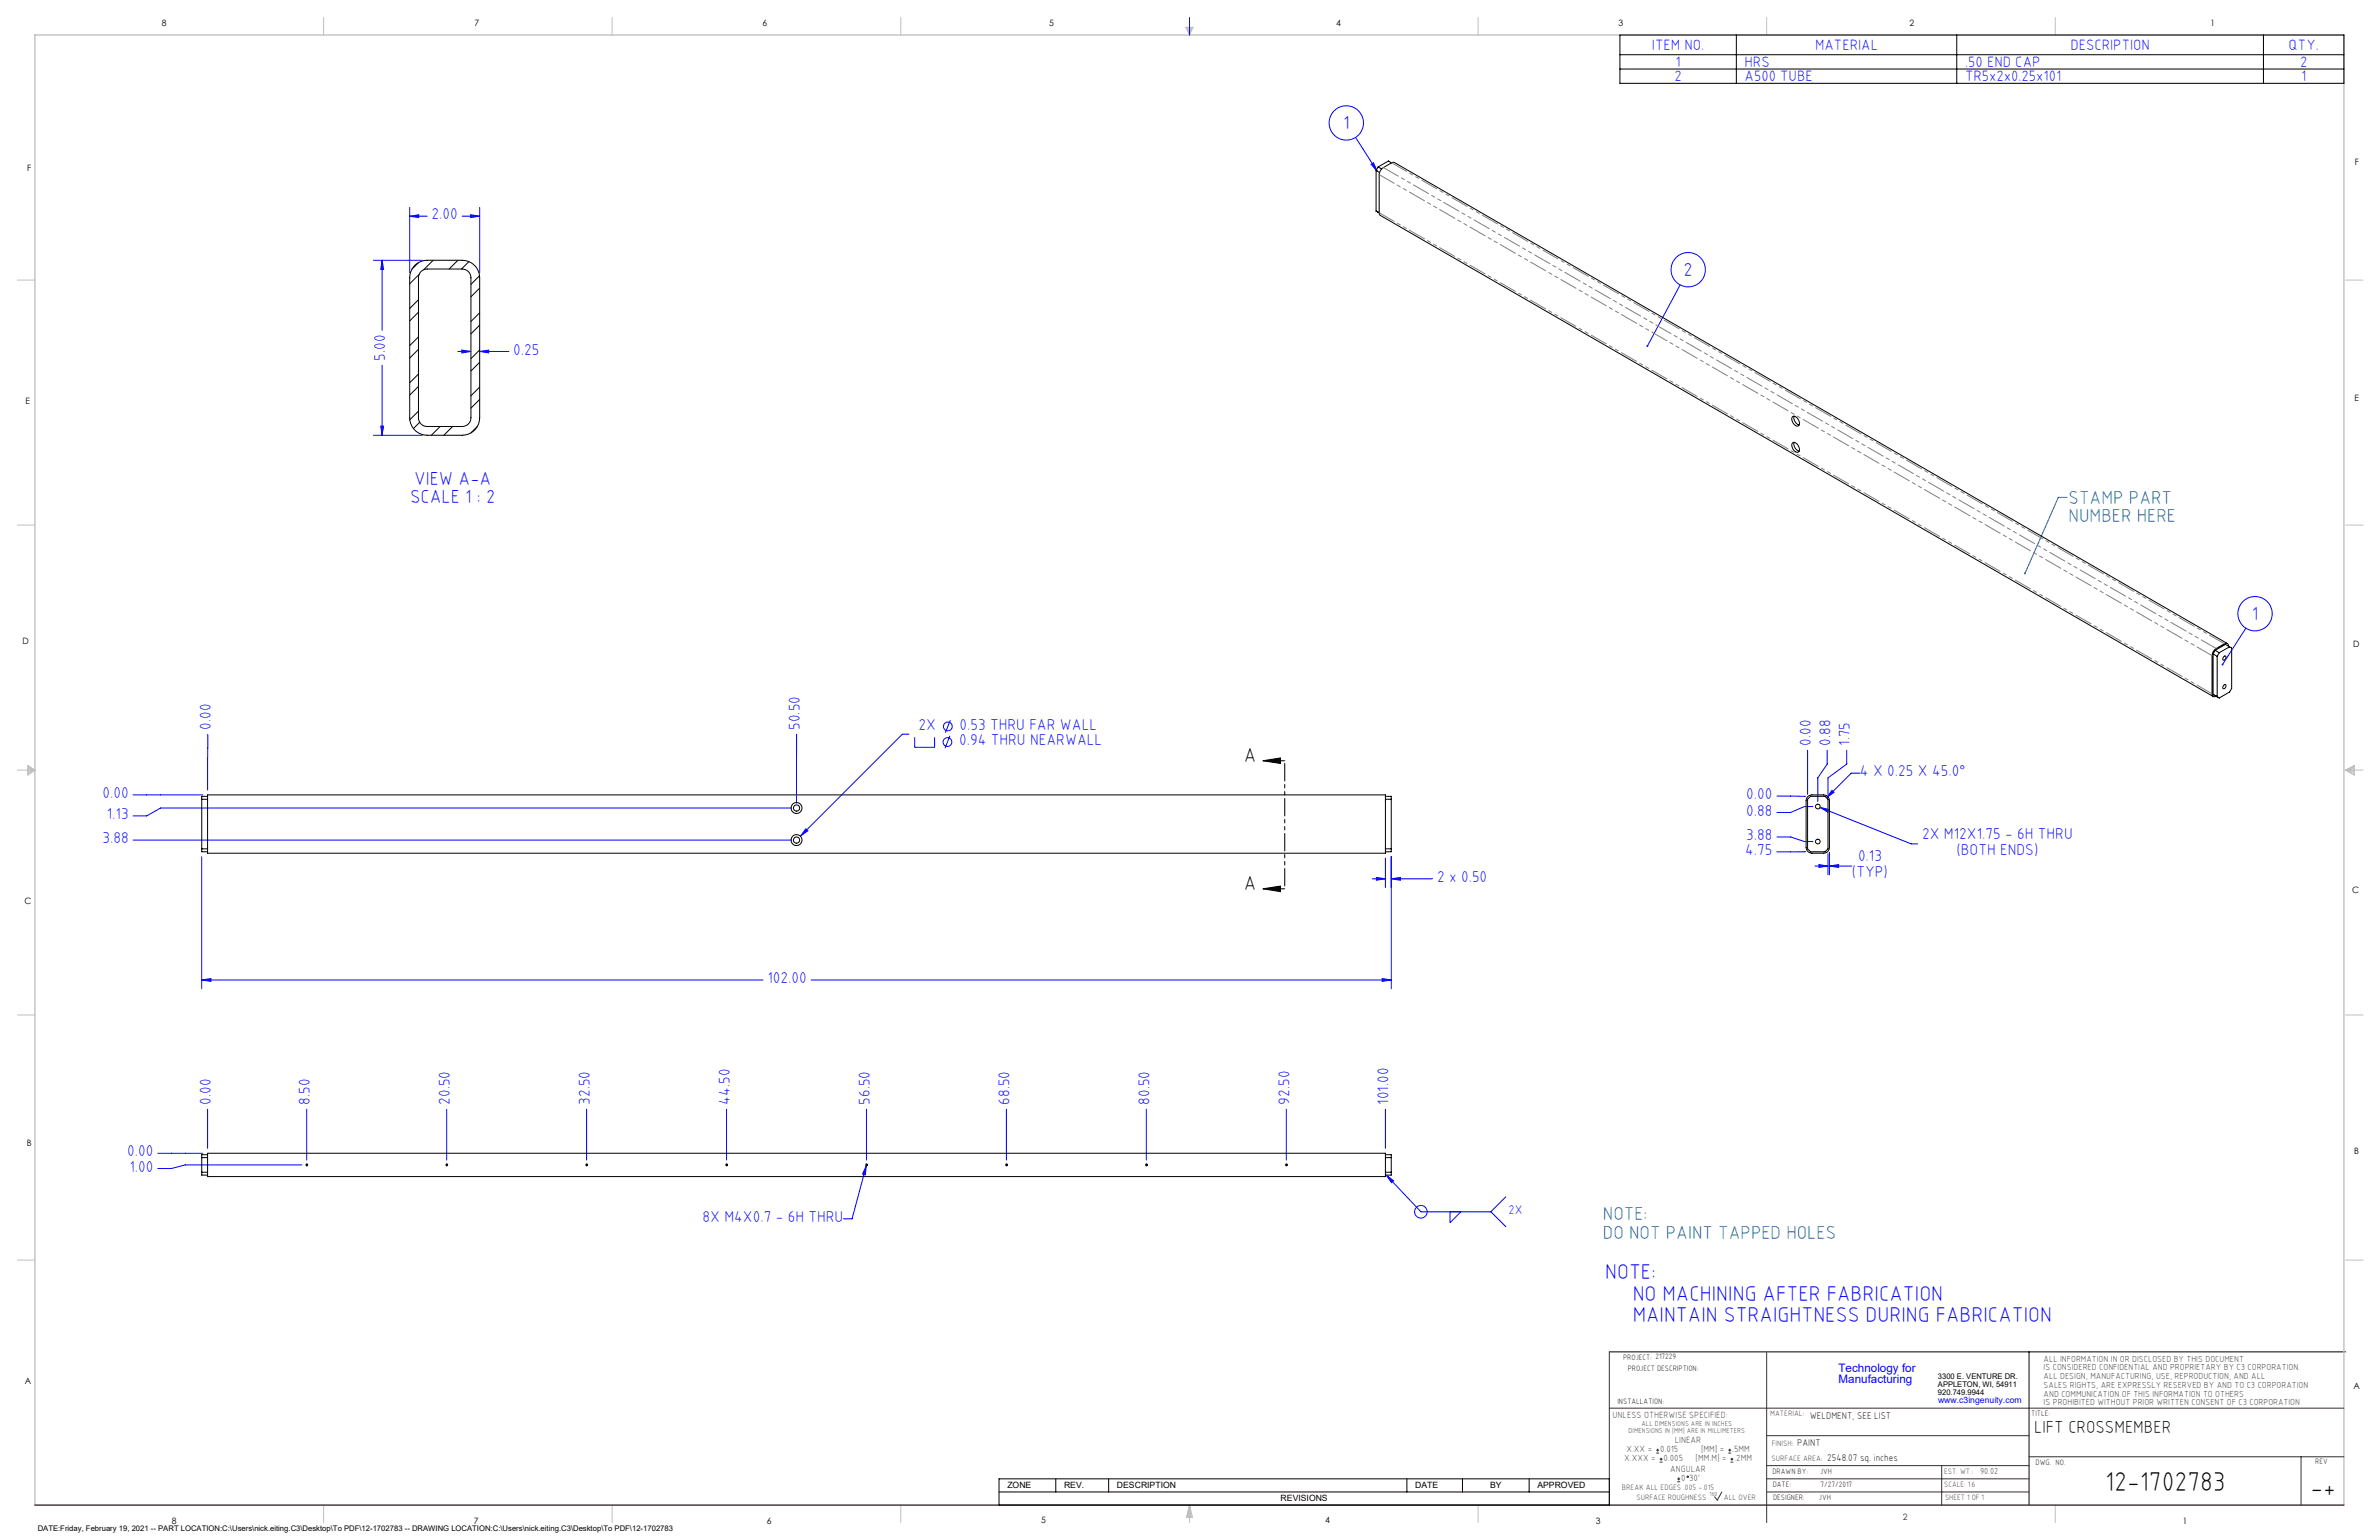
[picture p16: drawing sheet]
<svg xmlns="http://www.w3.org/2000/svg" width="864mm" height="559mm" viewBox="0 0 864 559" stroke-linecap="round" stroke-linejoin="round" font-family="sans-serif">
<defs><g id="words">
<g font-size="9.9">
<text x="764.2" y="541.1">12-1702783</text>
<text x="838.7" y="543.2">-+</text>
</g>
<g font-size="7.8" fill="#00f">
<text x="582.7" y="464.2">NOTE:</text>
<text x="592.7" y="472">NO MACHINING AFTER FABRICATION</text>
<text x="592.7" y="479.7">MAINTAIN STRAIGHTNESS DURING FABRICATION</text>
</g>
<g font-size="7.3">
<text x="451.5" y="276.4">A</text>
<text x="451.5" y="322.9">A</text>
</g>
<g font-size="6.8" fill="#00f">
<text x="487.5" y="46.8">1</text>
<text x="611.2" y="100">2</text>
<text x="150.3" y="175.8">VIEW A-A</text>
<text x="148.9" y="182.6">SCALE 1 : 2</text>
<text x="817.4" y="224.9">1</text>
</g>
<g font-size="6.8" fill="#008080">
<text x="750.9" y="182.8">STAMP PART</text>
<text x="750.9" y="189.6">NUMBER HERE</text>
<text x="581.9" y="442.7">NOTE:</text>
<text x="581.9" y="449.5">DO NOT PAINT TAPPED HOLES</text>
</g>
<text font-size="6.3" x="738.4" y="519.9">LIFT CROSSMEMBER</text>
<g font-size="5.7" fill="#00f">
<text x="156.7" y="79.6">2.00</text>
<text x="139.9" y="130.9" transform="rotate(-90 139.9 130.9)">5.00</text>
<text x="186.3" y="128.7">0.25</text>
<text x="76.6" y="264.8" transform="rotate(-90 76.6 264.8)">0.00</text>
<text x="290.3" y="264.8" transform="rotate(-90 290.3 264.8)">50.50</text>
<text x="333.4" y="264.7">2X</text>
<text x="348.3" y="264.7">0.53 THRU FAR WALL</text>
<text x="348.2" y="270.4">0.94 THRU NEARWALL</text>
<text x="657.3" y="270.7" transform="rotate(-90 657.3 270.7)">0.00</text>
<text x="664.4" y="270.7" transform="rotate(-90 664.4 270.7)">0.88</text>
<text x="671.5" y="270.7" transform="rotate(-90 671.5 270.7)">1.75</text>
<text x="675.2" y="281.7">4 X 0.25 X 45.0°</text>
<text x="37.2" y="289.5">0.00</text>
<text x="633.9" y="290">0.00</text>
<text x="38.8" y="297.2">1.13</text>
<text x="633.9" y="295.9">0.88</text>
<text x="37.2" y="305.9">3.88</text>
<text x="633.9" y="304.8">3.88</text>
<text x="697.8" y="304.5">2X M12X1.75 - 6H THRU</text>
<text x="633.5" y="310.2">4.75</text>
<text x="710.2" y="310.1">(BOTH ENDS)</text>
<text x="674.5" y="312.5">0.13</text>
<text x="521.7" y="320">2 x 0.50</text>
<text x="672.3" y="318.2">(TYP)</text>
<text x="278.6" y="356.7">102.00</text>
<text x="76.5" y="400.9" transform="rotate(-90 76.5 400.9)">0.00</text>
<text x="112.5" y="400.9" transform="rotate(-90 112.5 400.9)">8.50</text>
<text x="163.3" y="400.9" transform="rotate(-90 163.3 400.9)">20.50</text>
<text x="214.1" y="400.9" transform="rotate(-90 214.1 400.9)">32.50</text>
<text x="264.9" y="400.9" transform="rotate(-90 264.9 400.9)">44.50</text>
<text x="315.7" y="400.9" transform="rotate(-90 315.7 400.9)">56.50</text>
<text x="366.5" y="400.9" transform="rotate(-90 366.5 400.9)">68.50</text>
<text x="417.3" y="400.9" transform="rotate(-90 417.3 400.9)">80.50</text>
<text x="468.1" y="400.9" transform="rotate(-90 468.1 400.9)">92.50</text>
<text x="504.1" y="400.9" transform="rotate(-90 504.1 400.9)">101.00</text>
<text x="46.2" y="419.6">0.00</text>
<text x="47" y="425.1">1.00</text>
<text x="255" y="443.4">8X M4X0.7 - 6H THRU</text>
</g>
<g font-size="5.4" fill="#00f">
<text x="599.7" y="18.1">ITEM NO.</text>
<text x="658.9" y="18.1">MATERIAL</text>
<text x="751.6" y="18.1">DESCRIPTION</text>
<text x="830.8" y="18.1">QTY.</text>
<text x="607.9" y="29.4">2</text>
<text x="608.2" y="24.3">1</text>
<text x="633.3" y="24.3">HRS</text>
<text x="633.3" y="29.4">A500 TUBE</text>
<text x="713.3" y="24.3">.50 END CAP</text>
<text x="713.3" y="29.4">TR5x2x0.25x101</text>
<text x="835" y="24.3">2</text>
<text x="835.3" y="29.4">1</text>
</g>
<text font-size="4.5" fill="#00f" x="547.6" y="440.6">2X</text>
<g font-size="4.2" fill="#00f">
<text x="667.4" y="497.7">Technology for</text>
<text x="667.4" y="502">Manufacturing</text>
</g>
<g font-size="3.5">
<text x="657" y="514.9">WELDMENT, SEE LIST</text>
<text x="652.4" y="524.7">PAINT</text>
<text x="663.3" y="530.1">2548.07 sq. inches</text>
</g>
<g font-size="3.3" fill="#382c30">
<text x="585.4" y="514.4">UNLESS OTHERWISE SPECIFIED:</text>
<text x="590.4" y="526.8">X.XX =</text>
<text x="602.6" y="526.8">0.015</text>
<text x="608" y="523.6">LINEAR</text>
<text x="617.5" y="526.8">[MM] =</text>
<text x="628.8" y="526.8">.5MM</text>
<text x="589.6" y="530.1">X.XXX =</text>
<text x="603.9" y="530.1">0.005</text>
<text x="606.3" y="534">ANGULAR</text>
<text x="615.5" y="530.1">[MM.M] =</text>
<text x="629.6" y="530.1">.2MM</text>
<text x="610.3" y="537.3">0</text>
<text x="613.2" y="537.3">30'</text>
</g>
<g font-size="3.2">
<text x="58.8" y="9.6">8</text>
<text x="172.3" y="9.5">7</text>
<text x="276.8" y="9.5">6</text>
<text x="380.9" y="9.6">5</text>
<text x="485" y="9.5">4</text>
<text x="587.5" y="9.5">3</text>
<text x="693.1" y="9.5">2</text>
<text x="802.4" y="9.5">1</text>
<text x="854.9" y="59.8">F</text>
<text x="9.9" y="62">F</text>
<text x="9.3" y="146.5">E</text>
<text x="854.7" y="145.5">E</text>
<text x="8.2" y="233.6">D</text>
<text x="854.3" y="234.9">D</text>
<text x="8.9" y="328.1">C</text>
<text x="853.9" y="324.1">C</text>
<text x="9.7" y="415.8">B</text>
<text x="854.6" y="418.6">B</text>
<text x="9" y="502">A</text>
<text x="854.3" y="503.9">A</text>
<text x="62.3" y="552.9">8</text>
<text x="172" y="552.9">7</text>
<text x="278.3" y="552.9">6</text>
<text x="377.9" y="552.8">5</text>
<text x="481" y="552.8">4</text>
<text x="579.3" y="552.8">3</text>
<text x="792.4" y="552.8">1</text>
</g>
<g font-size="3.2" fill="#382c30">
<text x="741.9" y="494.1">ALL INFORMATION IN OR DISCLOSED BY THIS DOCUMENT</text>
<text x="741.9" y="497.3">IS CONSIDERED CONFIDENTIAL AND PROPRIETARY BY C3 CORPORATION.</text>
<text x="741.9" y="500.4">ALL DESIGN, MANUFACTURING, USE, REPRODUCTION, AND ALL</text>
<text x="741.9" y="503.6">SALES RIGHTS, ARE EXPRESSLY RESERVED BY AND TO C3 CORPORATION</text>
<text x="741.9" y="506.8">AND COMMUNICATION OF THIS INFORMATION TO OTHERS</text>
<text x="741.9" y="510">IS PROHIBITED WITHOUT PRIOR WRITTEN CONSENT OF C3 CORPORATION</text>
<text x="718.8" y="534.7">90.02</text>
<text x="690.7" y="551.6">2</text>
</g>
<text font-size="3.1" fill="#00f" x="703.5" y="509.2">www.c3ingenuity.com</text>
<g font-size="3.1">
<text x="365.7" y="540">ZONE</text>
<text x="386.3" y="540">REV.</text>
<text x="405.5" y="540">DESCRIPTION</text>
<text x="464.9" y="544.8">REVISIONS</text>
<text x="513.7" y="540">DATE</text>
<text x="540.9" y="540">BY</text>
<text x="558.1" y="540">APPROVED</text>
</g>
<g font-size="2.8">
<text x="589.2" y="493.3">PROJECT: 217229</text>
<text x="590.9" y="497.3">PROJECT DESCRIPTION:</text>
<text x="703.5" y="500.5">3300 E. VENTURE DR.</text>
<text x="703.5" y="503.3">APPLETON, WI, 54911</text>
<text x="587.1" y="509.6">INSTALLATION:</text>
<text x="703.5" y="506.2">920.749.9944</text>
<text x="737.3" y="513.8">TITLE:</text>
<text x="738.9" y="531.5">DWG. NO.</text>
<text x="840.5" y="531.3">REV</text>
<text x="643.4" y="534.9">DRAWN BY:</text>
<text x="643.5" y="539.7">DATE:</text>
<text x="660.7" y="534.7">JVH</text>
<text x="660.9" y="539.6">7/27/2017</text>
<text x="643.6" y="544.4">DESIGNER:</text>
<text x="660.3" y="544.3">JVH</text>
<text x="13.7" y="555.5">DATE:Friday, February 19, 2021 -- PART LOCATION:C:\Users\nick.eiting.C3\Desktop\To PDF\12-1702783 -- DRAWING LOCATION:C:\Users\nick.eiting.C3\Desktop\To PDF\12-1702783</text>
</g>
<g font-size="2.8" fill="#382c30">
<text x="642.6" y="513.8">MATERIAL:</text>
<text x="643.2" y="524.8">FINISH:</text>
<text x="643.1" y="530.1">SURFACE AREA:</text>
<text x="705.7" y="534.7">EST. WT.:</text>
<text x="705.7" y="539.7">SCALE: 1:6</text>
<text x="588.8" y="540.5">BREAK ALL EDGES .005 -.015</text>
<text x="594" y="544.2">SURFACE ROUGHNESS</text>
<text x="625.8" y="544.2">ALL OVER</text>
<text x="706.1" y="544.4">SHEET 1 OF 1</text>
</g>
<g font-size="2.5" fill="#382c30">
<text x="591.2" y="520.1">DIMENSIONS IN [MM] ARE IN MILLIMETERS</text>
<text x="595.9" y="517.3">ALL DIMENSIONS ARE IN INCHES</text>
</g>
<text font-size="2.2" fill="#382c30" x="620.6" y="542.9">160</text>
</g></defs>
<g fill="none" stroke="#000" stroke-width=".36">
<path d="M588 12.7h262.9v17.5h-262.9zM588 19.9h262.9M630.3 12.7v17.5M710.3 12.7v17.5M821.7 12.7v17.5M588 25h262.9M458.5 276l6.3-1v2zM458.5 276h7.9M458.5 322.5l6.3-1v2zM458.5 322.5h7.9M584.2 490.5h267.3M736.6 490.5v55.6"/>
<path d="M362.7 536.6h221.5v9.5h-221.5zM383.3 536.6v4.8M402.4 536.6v4.8M510.7 536.6v4.8M530.9 536.6v4.8M555.1 536.6v4.8M362.7 541.4h221.5"/>
</g>
<g fill="none" stroke="#c0c0c0" stroke-width=".36">
<path d="M117.5 6.4v6.3M222.2 6.4v6.3M327 6.4v6.3M430.4 9.9h2.7l-1.3 2.8zM430.9 9.9l.9 2.8M431.2 9.9l.6 2.8M432.1 9.9l-.3 2.8M432.6 9.9l-.8 2.8M536.6 6.4v6.3M641.3 6.4v6.3M746.1 6.4v6.3M6.3 101.6h6.4"/>
<path d="M851.5 101.6h6.3M6.3 190.5h6.4M851.5 190.5h6.3M6.3 279.4h6.4M10.1 277.7l2.6 1.7-2.6 1.9zM10.1 278.2l2.6 1.2M10.1 278.8l2.6 .6M12.7 279.4l-2.6 1.2M12.7 279.4l-2.6 .5M851.5 279.4h6.3M851.5 279.4l3.1 .5M851.5 279.4l3.1 1.2"/>
<path d="M851.5 279.4l3.1-1.7v3.6zM854.6 278.8l-3.1 .6M854.6 278.2l-3.1 1.2M6.3 368.3h6.4M851.5 368.3h6.3M6.3 457.2h6.4M851.5 457.2h6.3M117.5 546.1v6.4M222.2 546.1v6.4M327 546.1v6.4M431.8 546.1v6.4M431.8 546.1l1.1 4.5h-2.2z"/>
<path d="M431.8 546.1l.6 4.5M431.8 546.1l-.9 4.5M431.8 546.1l-.4 4.5M431.8 546.1l.3 4.5M536.6 546.1v6.4M746.1 546.1v6.4"/>
</g>
<path d="M12.7 546.1v-533.4h838.2v533.4" fill="none" stroke="#c0c0c0" stroke-width=".5"/>
<g fill="none" stroke="#00f" stroke-width=".36">
<path d="M431.8 6.4v6.3M492.1 49.8l7.8 12.3M497.7 59.6l.9-.5 1.3 3zM148.7 78.5l3.3-.6v1.1zM148.7 75.3v23.7M148.7 78.5h6.4M167.8 78.5h6.3M170.8 77.9l3.3 .6-3.3 .5zM174.1 75.3v23.7M135.5 94.4h17.8M138.7 94.4v25.4M138.7 94.4l.5 3.4h-1z"/>
<path d="M609.9 103.4l-11.9 22.2M138.7 132.5v25.4M166.2 127.5h4.8M167.6 127l3.4 .5-3.4 .6zM174.1 127.5l3.3-.5v1.1zM174.1 127.5h10.6M135.5 157.9h17.8M138.2 154.6h1l-.5 3.3zM815.3 227.9l-8.5 13.2M75.4 266.4v20.3M289.2 266.4l-.1 25M330 266.4h-2.4l-37.1 37"/>
<path d="M332 267.5v3.7h7.3v-3.7M344.8 267l-1.8 4.5M345 261.3l-1.8 4.6M656.2 272.2v16.1M663.3 272.2v5l-3.4 5.1v8.6M670.4 272.2v5l-6.8 5.1v6M48.3 288.4h25.3M287.4 293.2h-229.1l-5 2.9h-5M645 288.9l10.5 .1M658.1 292.7h-3.1l-5 2.1h-5M660.7 293l3.2 .7-.4 1zM660.7 293l33.1 13.2h2.3"/>
<path d="M665 286.8l.8 .7-2.8 2zM675.2 280.6h-3.2l-9 8.9M48.3 304.8h239.1M73.2 310.8v48M292.5 300.7l.8 .7-2.8 2zM498.2 318.9h4.7M499.6 318.4l3.3 .5-3.3 .5zM502.9 311.4v10.7M505 318.9l3.4-.5v1zM505 310.8v48M505 318.9h15.1M645 303.7h5l5 1.7h3.1"/>
<path d="M655.5 309.1h-10.5M658.8 314.3h4.8M660.3 313.7l3.3 .6-3.3 .4zM663.6 309.8v7.6M664.1 314.3l3.3-.6v1zM664.1 309.2v8.2M664.1 314.3h8.2M73.2 355.6l3.4-.5v1zM73.2 355.6h203.8M294.4 355.6h210.6M501.8 355.1l3.2 .5-3.2 .5zM57.3 418.5h16.3"/>
<path d="M75.4 402.5v14.2M111.3 402.5v18.4M162.1 402.5v18.4M212.9 402.5v18.4M263.7 402.5v18.4M314.5 402.5v18.4M365.3 402.5v18.4M416.1 402.5v18.4M466.9 402.5v18.4M502.9 402.5v14.2M109.6 422.7h-42.4l-4.9 1.3h-5M314.5 423l-.4 3.3-1-.3z"/>
<path d="M314.5 423l-5.2 19.2h-3.2M503.2 426.4l12.6 13.3h25.4M503.2 426.4l2.7 2-.8 .8zM526.4 439.7v4l3.9-4M541.2 439.7l5.4 5.4M546.6 434.3l-5.4 5.4"/>
<circle cx="488.7" cy="44.6" r="6.2"/>
<circle cx="612.8" cy="97.9" r="6.2"/>
<circle cx="818.6" cy="222.7" r="6.2"/>
<circle cx="343.9" cy="269.3" r="1.59"/>
<circle cx="344.1" cy="263.6" r="1.59"/>
<circle cx="515.8" cy="439.7" r="2.29"/>
</g>
<path d="M584.2 490.5v55.6M641.3 490.7v61.8M584.2 511h266.7M641.3 520.9h95.3M641.3 531.8h95.3M641.3 536.6h95.3M704.8 531.8v14.3M736.6 528.6h114.3M835.3 528.6v17.5M625.1 541.4l-1.7 2.9-1-1.2M641.3 541.4h95.3" fill="none" stroke="#382c30" stroke-width=".36"/>
<path d="M12.7 546.1h838.2" fill="none" stroke="#382c30" stroke-width=".5"/>
<path d="M111.7 422.7a.33 .33 0 0 0-.5-.3 .33 .33 0 0 0 0 .5 .33 .33 0 0 0 .5-.1v-.1M162.5 422.7a.33 .33 0 0 0-.5-.3 .33 .33 0 0 0 0 .5 .33 .33 0 0 0 .5-.1v-.1M213.3 422.7a.33 .33 0 0 0-.5-.3 .33 .33 0 0 0 0 .5 .33 .33 0 0 0 .5-.1v-.1M264.1 422.7a.33 .33 0 0 0-.5-.3 .33 .33 0 0 0 0 .5 .33 .33 0 0 0 .5-.1v-.1M314.9 422.7a.33 .33 0 0 0-.5-.3 .33 .33 0 0 0 0 .5 .33 .33 0 0 0 .5-.1v-.1M365.7 422.7a.33 .33 0 0 0-.5-.3 .33 .33 0 0 0 0 .5 .33 .33 0 0 0 .5-.1v-.1M416.5 422.7a.33 .33 0 0 0-.5-.3 .33 .33 0 0 0 0 .5 .33 .33 0 0 0 .5-.1v-.1M467.3 422.7a.33 .33 0 0 0-.5-.3 .33 .33 0 0 0 0 .5 .33 .33 0 0 0 .5-.1v-.1" fill="none" stroke="#000" stroke-width=".36" stroke-dasharray="1.3 .6" stroke-dashoffset=".5" stroke-linecap="butt"/>
<path d="M466.4 276v46.5" fill="none" stroke="#000" stroke-width=".36" stroke-dasharray="6.3 1.3 1.3 1.3 1.3 1.3" stroke-dashoffset="-1"/>
<path d="M750.4 180.5h-3.2l-12.1 27.6" fill="none" stroke="#008080" stroke-width=".36"/>
<path d="M503.2 426.4l2.7 2-.8 .8z" fill="#00f"/>
<path d="M458.5 276l6.3-1v2zM458.5 322.5l6.3-1v2z" fill="#000"/>
<path d="M734.9 207.8a.33 .33 0 0 1 .5 .2 .33 .33 0 0 1-.5 .4z" fill="#008080"/>
<g fill="#00f">
<path d="M597.7 125.3l.2 .6 .1-.3-.1 .3a.35 .35 0 0 0 .4-.2 .35 .35 0 0 0-.1-.4 .35 .35 0 0 0-.5 0zM497.7 59.6l.9-.5 1.3 3zM806.6 240.8v.6a.34 .34 0 0 0 .6-.3 .34 .34 0 0 0-.6-.3z"/>
<path d="M170.8 77.9l3.3 .6-3.3 .5zM148.7 78.5l3.3-.6v1.1z"/>
<path d="M167.6 127l3.4 .5-3.4 .6zM174.1 127.5l3.3-.5v1.1z"/>
<path d="M138.7 94.4l.5 3.4h-1zM138.2 154.6h1l-.5 3.3z"/>
<path d="M505 318.9l3.4-.5v1zM499.6 318.4l3.3 .5-3.3 .5zM501.8 355.1l3.2 .5-3.2 .5zM73.2 355.6l3.4-.5v1z"/>
<path d="M292.5 300.7l-2 2.7 2.8-2zM314.5 423l-1.4 3 1 .3zM660.7 293l2.8 1.7 .4-1zM665 286.8l.8 .7-2.8 2z"/>
<path d="M664.1 314.3l3.3-.6v1zM660.3 313.7l3.3 .6-3.3 .4z"/>
</g>
<g fill="none" stroke="#000" stroke-width=".36">
<path d="M505.1 59.1l-3 1.7a3.3 3.3 0 0 0-1.4 2.6v13.8M505.1 59.1l1-.2 302.4 174.6M505.1 59.1l-1.1-.7-3.7 2.2M499.5 61.9l1.3 .7M499.5 76.6l1.2 .6M499.5 61.9v14.7M500.3 60.6l-.8 1.3M500.3 60.6l1.2 .7M500.7 77.2l.3 .9 302.4 174.6M150.2 96.7a6.4 6.4 0 0 1 4.9-2.3h12.7a6.4 6.4 0 0 1 6.3 6.4v50.8a6.3 6.3 0 0 1-6.3 6.3h-12.7a6.3 6.3 0 0 1-6.4-6.3v-50.8a6.4 6.4 0 0 1 1.5-4.1zM151.9 95.3l-2.4 2.3M152.2 99.6l-3.5 3.4"/>
<path d="M152.8 98.5l1-.6 1.3-.3h12.7a3.2 3.2 0 0 1 3.2 3.2v50.8a3.2 3.2 0 0 1-3.2 3.2h-12.7a3.1 3.1 0 0 1-3.2-3.2v-50.8l.3-1.2zM157.3 94.4l-3.5 3.5M166.2 94.4l-3.1 3.2M170.2 94.9l-2.7 2.7M151.9 108.8l-3.2 3.1M151.9 113.3l-3.2 3.2M174.1 100l-3.1 3.2M174.1 113.5l-3.1 3.2M174.1 104.5l-3.1 3.2M174.1 118l-3.1 3.1M151.9 122.2l-3.2 3.2M151.9 135.7l-3.2 3.2"/>
<path d="M151.9 126.8l-3.2 3.1M174.1 127l-3.1 3.1M174.1 131.4l-3.1 3.2M151.9 149.2l-3.1 3.1M151.9 140.2l-3.2 3.2M152.4 153.2l-2.3 2.3M159.8 154.8l-3.2 3.1M164.3 154.8l-3.2 3.1M173.3 154.7l-2.4 2.4M174.1 140.4l-3.1 3.2M174.1 144.9l-3.1 3.2M650.6 151.3a1.66 1.66 0 0 1 2.4 1.4 1.14 1.14 0 0 1-.2 1.8 1.14 1.14 0 0 1-1.7-.7 2.46 2.46 0 0 1-.5-2.5z"/>
<path d="M651.3 151a2.69 2.69 0 0 0 1.8 3.2M650.8 160.7a2.3 2.3 0 0 1 2.2 3.1 1.76 1.76 0 0 1-2.5-1.7v-.8zM651.3 160.5a2.69 2.69 0 0 0 1.8 3.2M803.4 237.3l1.5 .9M804.1 236l1.5 .9M804.1 236l-.7 1.3M804.9 238.2v14.6M805.6 236.9l-.7 1.3M807.2 238.4a.51 .51 0 0 1 .7-.3 .51 .51 0 0 1 .1 .8 .57 .57 0 0 1-.5 .6 .57 .57 0 0 1-.6-.3zM809 234.5a.92 .92 0 0 0-.5-1 .92 .92 0 0 0-1 .1l-3 1.7a3.3 3.3 0 0 0-1.5 2.6v13.8a.91 .91 0 0 0 .4 1 .91 .91 0 0 0 1.1-.1M809.3 234.7l-3.7 2.2M809.3 234.7l.8 .4v14.7l-.8 1.3-3.7 2.2-2.2-1.3v-14.7"/>
<path d="M809.3 234.7l-1.4-.9-3.8 2.2M804.5 252.6h.1M807.2 248.7a.51 .51 0 0 1 .7-.3 .51 .51 0 0 1 .1 .9 .57 .57 0 0 1-.5 .6 .57 .57 0 0 1-.6-.3zM73.2 290h2.2M75.4 288.4h427.5v21.2h-427.5zM75.4 289h-2.2v20.1h2.2M502.9 289h2.1v20.1h-2.1M502.9 290h2.1M656.1 289.2l1.3-.7 4.6-.1a2.09 2.09 0 0 1 2.1 2.1v17a2.15 2.15 0 0 1-2.1 2.1h-4.2a2.15 2.15 0 0 1-2.2-2.1v-17zM657.2 289h5.3l1.1 1v18l-1.1 1.1h-5.3l-1-1.1v-18zM73.2 308h2.2M502.9 308h2.1"/>
<path d="M75.4 418.5h427.5v8.4h-427.5zM75.4 419h-2.2v7.4h2.2M502.9 419h2.1v7.4h-2.1M73.2 425.3h2.2M73.2 420.1h2.2M502.9 425.3h2.1M502.9 420.1h2.1"/>
<circle cx="289.2" cy="293.2" r="1.12"/>
<circle cx="289.2" cy="293.2" r="1.98"/>
<circle cx="659.9" cy="292.7" r=".85"/>
<circle cx="289.2" cy="304.8" r="1.12"/>
<circle cx="289.2" cy="304.8" r="1.98"/>
<circle cx="659.9" cy="305.4" r=".85"/>
<circle cx="111.3" cy="422.7" r=".28"/>
<circle cx="162.1" cy="422.7" r=".28"/>
<circle cx="212.9" cy="422.7" r=".28"/>
<circle cx="263.7" cy="422.7" r=".28"/>
<circle cx="314.5" cy="422.7" r=".28"/>
<circle cx="365.3" cy="422.7" r=".28"/>
<circle cx="416.1" cy="422.7" r=".28"/>
<circle cx="466.9" cy="422.7" r=".28"/>
</g>
<path d="M803 237.9l-302.3-174.5M804.5 235.3l-302.3-174.5M807.5 233.6l-302.3-174.5M803 251.7l-302.3-174.5" fill="none" stroke="#808080" stroke-width=".36" stroke-dasharray="6.3 1.3 1.3 1.3 1.3 1.3" stroke-dashoffset=".1"/>
<g fill="none" stroke="#382c30" stroke-width=".36">
<path d="M601.2 527.3h1.1M601.2 526.2h1.1M601.7 525.7v1M602.5 530.5h1M602.5 529.5h1M603 529v1M608.9 537.7h1M608.9 536.6h1M609.4 536.1v1.1M627.4 527.3h1M627.4 526.2h1M627.9 525.7v1"/>
<path d="M628.2 530.5h1M628.2 529.5h1M628.7 529v1"/>
<circle cx="612.7" cy="535.9" r=".27"/>
</g>
<use href="#words"/>
</svg>
